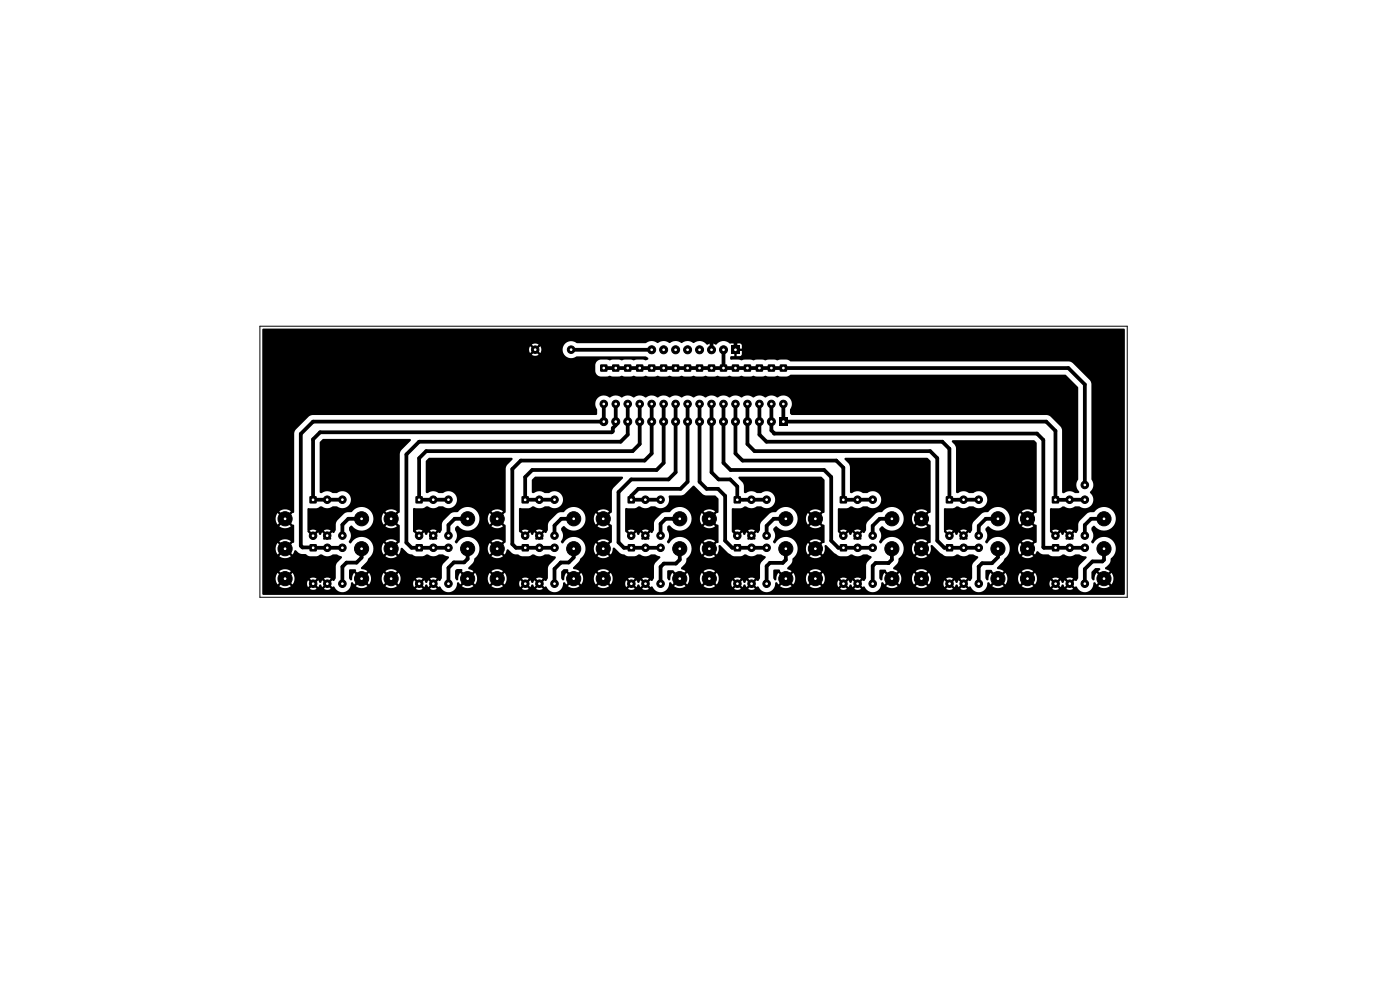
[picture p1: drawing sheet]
<svg xmlns="http://www.w3.org/2000/svg" width="297mm" height="210mm" viewBox="0 0 297 210" stroke-linecap="round" stroke-linejoin="round" font-family="sans-serif">
<g fill="#000" stroke="#000" stroke-width=".21">
<circle cx="113.5" cy="74.2" r=".8"/>
<circle cx="121.2" cy="74.2" r=".8"/>
<circle cx="138.2" cy="74.2" r=".85"/>
<circle cx="140.8" cy="74.2" r=".85"/>
<circle cx="143.3" cy="74.2" r=".85"/>
<circle cx="145.9" cy="74.2" r=".85"/>
<circle cx="148.4" cy="74.2" r=".85"/>
<circle cx="150.9" cy="74.2" r=".85"/>
<circle cx="153.5" cy="74.2" r=".85"/>
<circle cx="128.1" cy="89.4" r=".85"/>
<circle cx="128.1" cy="85.7" r=".8"/>
<circle cx="130.6" cy="89.4" r=".85"/>
<circle cx="130.6" cy="85.7" r=".8"/>
<circle cx="133.2" cy="89.4" r=".85"/>
<circle cx="133.2" cy="85.7" r=".8"/>
<circle cx="135.7" cy="89.4" r=".85"/>
<circle cx="135.7" cy="85.7" r=".8"/>
<circle cx="138.2" cy="89.4" r=".85"/>
<circle cx="138.2" cy="85.7" r=".8"/>
<circle cx="140.8" cy="89.4" r=".85"/>
<circle cx="140.8" cy="85.7" r=".8"/>
<circle cx="143.3" cy="89.4" r=".85"/>
<circle cx="143.3" cy="85.7" r=".8"/>
<circle cx="145.9" cy="89.4" r=".85"/>
<circle cx="145.9" cy="85.7" r=".8"/>
<circle cx="148.4" cy="89.4" r=".85"/>
<circle cx="148.4" cy="85.7" r=".8"/>
<circle cx="150.9" cy="89.4" r=".85"/>
<circle cx="150.9" cy="85.7" r=".8"/>
<circle cx="153.5" cy="89.4" r=".85"/>
<circle cx="153.5" cy="85.7" r=".8"/>
<circle cx="156" cy="89.4" r=".85"/>
<circle cx="156" cy="85.7" r=".8"/>
<circle cx="158.6" cy="89.4" r=".85"/>
<circle cx="158.6" cy="85.7" r=".8"/>
<circle cx="161.1" cy="89.4" r=".85"/>
<circle cx="161.1" cy="85.7" r=".8"/>
<circle cx="163.6" cy="89.4" r=".85"/>
<circle cx="163.6" cy="85.7" r=".8"/>
<circle cx="166.2" cy="85.7" r=".8"/>
<circle cx="60.5" cy="116.4" r="1.5"/>
<circle cx="60.5" cy="110" r="1.5"/>
<circle cx="66.4" cy="113.6" r=".8"/>
<circle cx="69.4" cy="106" r=".8"/>
<circle cx="69.4" cy="113.6" r=".8"/>
<circle cx="69.4" cy="116.2" r=".8"/>
<circle cx="72.6" cy="116.2" r=".8"/>
<circle cx="72.6" cy="113.6" r=".8"/>
<circle cx="72.6" cy="106" r=".8"/>
<circle cx="76.7" cy="116.4" r="1.5"/>
<circle cx="76.7" cy="110" r="1.5"/>
<circle cx="83" cy="116.4" r="1.5"/>
<circle cx="83" cy="110" r="1.5"/>
<circle cx="88.9" cy="113.6" r=".8"/>
<circle cx="91.9" cy="106" r=".8"/>
<circle cx="91.9" cy="113.6" r=".8"/>
<circle cx="91.9" cy="116.2" r=".8"/>
<circle cx="95.1" cy="116.2" r=".8"/>
<circle cx="95.1" cy="106" r=".8"/>
<circle cx="95.1" cy="113.6" r=".8"/>
<circle cx="99.2" cy="116.4" r="1.5"/>
<circle cx="99.2" cy="110" r="1.5"/>
<circle cx="105.5" cy="116.4" r="1.5"/>
<circle cx="105.5" cy="110" r="1.5"/>
<circle cx="111.4" cy="113.6" r=".8"/>
<circle cx="114.4" cy="113.6" r=".8"/>
<circle cx="114.4" cy="106" r=".8"/>
<circle cx="114.4" cy="116.2" r=".8"/>
<circle cx="117.6" cy="116.2" r=".8"/>
<circle cx="117.6" cy="113.6" r=".8"/>
<circle cx="117.6" cy="106" r=".8"/>
<circle cx="121.7" cy="110" r="1.5"/>
<circle cx="121.7" cy="116.4" r="1.5"/>
<circle cx="128" cy="110" r="1.5"/>
<circle cx="128" cy="116.4" r="1.5"/>
<circle cx="133.9" cy="113.6" r=".8"/>
<circle cx="136.9" cy="113.6" r=".8"/>
<circle cx="136.9" cy="106" r=".8"/>
<circle cx="136.9" cy="116.2" r=".8"/>
<circle cx="140.1" cy="116.2" r=".8"/>
<circle cx="140.1" cy="113.6" r=".8"/>
<circle cx="140.1" cy="106" r=".8"/>
<circle cx="144.2" cy="116.4" r="1.5"/>
<circle cx="144.2" cy="110" r="1.5"/>
<circle cx="150.5" cy="116.4" r="1.5"/>
<circle cx="150.5" cy="110" r="1.5"/>
<circle cx="156.4" cy="113.6" r=".8"/>
<circle cx="159.4" cy="106" r=".8"/>
<circle cx="159.4" cy="113.6" r=".8"/>
<circle cx="159.4" cy="116.2" r=".8"/>
<circle cx="162.6" cy="116.2" r=".8"/>
<circle cx="162.6" cy="106" r=".8"/>
<circle cx="162.6" cy="113.6" r=".8"/>
<circle cx="166.7" cy="110" r="1.5"/>
<circle cx="166.7" cy="116.4" r="1.5"/>
<circle cx="173" cy="110" r="1.5"/>
<circle cx="173" cy="116.4" r="1.5"/>
<circle cx="178.9" cy="113.6" r=".8"/>
<circle cx="181.9" cy="106" r=".8"/>
<circle cx="181.9" cy="113.6" r=".8"/>
<circle cx="181.9" cy="116.2" r=".8"/>
<circle cx="185.1" cy="116.2" r=".8"/>
<circle cx="185.1" cy="113.6" r=".8"/>
<circle cx="185.1" cy="106" r=".8"/>
<circle cx="189.2" cy="110" r="1.5"/>
<circle cx="189.2" cy="116.4" r="1.5"/>
<circle cx="195.5" cy="116.4" r="1.5"/>
<circle cx="195.5" cy="110" r="1.5"/>
<circle cx="201.4" cy="113.6" r=".8"/>
<circle cx="204.4" cy="106" r=".8"/>
<circle cx="204.4" cy="113.6" r=".8"/>
<circle cx="204.4" cy="116.2" r=".8"/>
<circle cx="207.6" cy="116.2" r=".8"/>
<circle cx="207.6" cy="113.6" r=".8"/>
<circle cx="207.6" cy="106" r=".8"/>
<circle cx="211.7" cy="116.4" r="1.5"/>
<circle cx="211.7" cy="110" r="1.5"/>
<circle cx="218" cy="116.4" r="1.5"/>
<circle cx="218" cy="110" r="1.5"/>
<circle cx="223.9" cy="113.6" r=".8"/>
<circle cx="226.9" cy="106" r=".8"/>
<circle cx="226.9" cy="113.6" r=".8"/>
<circle cx="226.9" cy="116.2" r=".8"/>
<circle cx="230.1" cy="116.2" r=".8"/>
<circle cx="230.1" cy="113.6" r=".8"/>
<circle cx="230.1" cy="106" r=".8"/>
<circle cx="230.1" cy="102.9" r=".8"/>
<circle cx="234.2" cy="116.4" r="1.5"/>
<circle cx="234.2" cy="110" r="1.5"/>
<circle cx="60.5" cy="122.7" r="1.5"/>
<circle cx="66.4" cy="123.8" r=".8"/>
<circle cx="69.4" cy="123.8" r=".8"/>
<circle cx="72.6" cy="123.8" r=".8"/>
<circle cx="76.7" cy="122.7" r="1.5"/>
<circle cx="83" cy="122.7" r="1.5"/>
<circle cx="88.9" cy="123.8" r=".8"/>
<circle cx="91.9" cy="123.8" r=".8"/>
<circle cx="95.1" cy="123.8" r=".8"/>
<circle cx="99.2" cy="122.7" r="1.5"/>
<circle cx="105.5" cy="122.7" r="1.5"/>
<circle cx="111.4" cy="123.8" r=".8"/>
<circle cx="114.4" cy="123.8" r=".8"/>
<circle cx="117.6" cy="123.8" r=".8"/>
<circle cx="121.7" cy="122.7" r="1.5"/>
<circle cx="128" cy="122.7" r="1.5"/>
<circle cx="133.9" cy="123.8" r=".8"/>
<circle cx="136.9" cy="123.8" r=".8"/>
<circle cx="140.1" cy="123.8" r=".8"/>
<circle cx="144.2" cy="122.7" r="1.5"/>
<circle cx="150.5" cy="122.7" r="1.5"/>
<circle cx="156.4" cy="123.8" r=".8"/>
<circle cx="159.4" cy="123.8" r=".8"/>
<circle cx="162.6" cy="123.8" r=".8"/>
<circle cx="166.7" cy="122.7" r="1.5"/>
<circle cx="173" cy="122.7" r="1.5"/>
<circle cx="178.9" cy="123.8" r=".8"/>
<circle cx="181.9" cy="123.8" r=".8"/>
<circle cx="185.1" cy="123.8" r=".8"/>
<circle cx="189.2" cy="122.7" r="1.5"/>
<circle cx="195.5" cy="122.7" r="1.5"/>
<circle cx="201.4" cy="123.8" r=".8"/>
<circle cx="204.4" cy="123.8" r=".8"/>
<circle cx="207.6" cy="123.8" r=".8"/>
<circle cx="211.7" cy="122.7" r="1.5"/>
<circle cx="218" cy="122.7" r="1.5"/>
<circle cx="223.9" cy="123.8" r=".8"/>
<circle cx="226.9" cy="123.8" r=".8"/>
<circle cx="230.1" cy="123.8" r=".8"/>
<circle cx="234.2" cy="122.7" r="1.5"/>
</g>
<g fill="#000">
<path d="M127.4 77.3h1.4v1.5h-1.4zM129.9 77.3h1.5v1.5h-1.5zM132.4 77.3h1.5v1.5h-1.5zM135 77.3h1.4v1.5h-1.4zM137.5 77.3h1.5v1.5h-1.5zM140.1 77.3h1.4v1.5h-1.4zM142.6 77.3h1.5v1.5h-1.5zM145.1 77.3h1.5v1.5h-1.5zM147.7 77.3h1.4v1.5h-1.4zM150.2 77.3h1.5v1.5h-1.5zM152.8 77.3h1.4v1.5h-1.4zM155.2 73.4h1.7v1.7h-1.7z"/>
<path d="M155.3 77.3h1.5v1.5h-1.5zM157.8 77.3h1.5v1.5h-1.5zM160.4 77.3h1.4v1.5h-1.4zM162.9 77.3h1.5v1.5h-1.5zM165.5 77.3h1.4v1.5h-1.4zM55.7 69.8l182.7-.1 .2 .2v56.1l-.1 .2h-182.6l-.3-.2v-3.4h2.9l.1 .8 .3 .6 .9-1 .4 .4-.9 .9a1.98 1.98 0 0 0 2.4 0l-.9-.9 .3-.4 1 1v-.1a2 2 0 0 0 0-2.4l-1 1-.3-.4 .9-.9-.1-.1a1.99 1.99 0 0 0-2.3 .1l.9 .9-.4 .4-.9-1-.4 1.1h-2.9v-12.7h2.9l.1 .8 .3 .6 .9-1 .4 .4-.9 .9a1.98 1.98 0 0 0 2.4 0l-.9-.9 .3-.4 1.3 1.2v3.5l-1.3 1.1-.3-.3 .9-1-.1-.1a1.99 1.99 0 0 0-2.3 .1l.9 1-.4 .3-.9-.9-.1 .1a1.99 1.99 0 0 0 .1 2.3l.9-.9 .4 .3-.9 1 .1 .1a1.99 1.99 0 0 0 2.3-.1l-.9-1 .3-.3 1 .9 .3-.6a.29 .29 0 0 1 .2-.3 .29 .29 0 0 1 .3 .1l.7 .6 1.3 .1 .8 .5 1.7-.1a.98 .98 0 0 1 1.5 0 2.09 2.09 0 0 0 1.8-.3h.8l.8 .4a.26 .26 0 0 1 .2 .1 .26 .26 0 0 1-.1 .3l-.8 .9-.3 .6-.1 2.8-.3 .5h-.2l-.2-.1-.7 .7-.3-.4 .7-.7a1.29 1.29 0 0 0-1.5 0l.7 .7-.4 .4-.6-.7-.3 .5a.52 .52 0 0 1-.6-.5l-.7 .7-.3-.4 .6-.7a1.29 1.29 0 0 0-1.4 0l.7 .7-.4 .4-.7-.7a1.3 1.3 0 0 0 .1 1.4l.6-.6 .4 .3-.6 .7a1.29 1.29 0 0 0 1.4 0l-.7-.7 .3-.3 .7 .6 .3-.5a.52 .52 0 0 1 .6 .5l.6-.6 .4 .3-.6 .7a1.29 1.29 0 0 0 1.4 0l-.7-.7 .3-.3 .7 .6 .1-.1a.58 .58 0 0 1 .7 .6 1.9 1.9 0 0 0 2.1 .4 1.9 1.9 0 0 0 1.1-1.8l.3-.1 .3 .5 1-1 .3 .4-.9 .9a1.98 1.98 0 0 0 2.4 0l-.9-.9 .3-.4 1 1 .3-.6 .1-.8h2.3l.1 .8 .3 .6 .9-1 .4 .4-.9 .9 .1 .1a1.99 1.99 0 0 0 2.3-.1l-.9-.9 .3-.4 1 1v-.1a1.99 1.99 0 0 0 0-2.4l-1 1-.3-.4 .9-.9-.1-.1a1.99 1.99 0 0 0-2.3 .1l.9 .9-.4 .4-.9-1-.4 1.1h-2.3l-.4-1.1-1 1-.3-.4 .9-.9-1.1-.4a.26 .26 0 0 1-.2-.2 .26 .26 0 0 1 .1-.3l1.1-1.1 .3-.6a2.57 2.57 0 0 0 .3-4.1 2.57 2.57 0 0 0-4 .8 .44 .44 0 0 1-.4-.4 .44 .44 0 0 1 .3-.5 1.99 1.99 0 0 0-.3-2l.1-.5 .4-.4a2.53 2.53 0 0 0 3.5 .7 2.53 2.53 0 0 0 .8-3.5 2.53 2.53 0 0 0-3.5-.7l-.7 .6-1.4 .3-1.6 1.5-.3 .6-.1 1.5-.3 .5-.2 .1-.2-.2-.7 .7-.3-.4 .6-.7a1.29 1.29 0 0 0-1.4 0l.7 .7-.4 .4-.7-.7-.3 .6a.51 .51 0 0 1-.5-.6l-.7 .7a.4 .4 0 0 0-.4-.4 .4 .4 0 0 0-.4 .4l-.7-.7v-.3h.4l.6 .6 .8-.6a1.29 1.29 0 0 0-1.4 0h-.4l-.1-.2v-4.5l.3-.1h1.9a.95 .95 0 0 1 1.4-.1 2.09 2.09 0 0 0 1.8-.3h.9a1.82 1.82 0 0 0 2.5-.2 1.82 1.82 0 0 0-.1-2.5 1.82 1.82 0 0 0-2.5-.1h-.9a1.94 1.94 0 0 0-2.3 0h-.2l-.2-.2v-10.5l.7-.8h18.5l.1 .4-2 2-.3 .6v12.5l-1.2 1.2-.3-.4 .9-.9a1.98 1.98 0 0 0-2.4 0l.9 .9-.4 .4-.9-1-.1 .1a1.99 1.99 0 0 0 .1 2.4l.9-1 .4 .4-.9 .9 .1 .1a1.99 1.99 0 0 0 2.3-.1l-.9-.9 .3-.4 1.2 1.2v3.5l-1.2 1.1-.3-.3 .9-1-.1-.1a1.99 1.99 0 0 0-2.3 .1l.9 1-.4 .3-.9-.9-.1 .1a1.99 1.99 0 0 0 .1 2.3l.9-.9 .4 .3-.9 1 .1 .1a1.99 1.99 0 0 0 2.3-.1l-.9-1 .3-.3 1 .9 .3-.6 .1-.6 .2-.2 1.6 1.3 .7 .1 .7 .4 1.7-.1a.98 .98 0 0 1 1.5 0 2.09 2.09 0 0 0 1.8-.3h.8l1.1 .4 .2 .3-1.5 1.6-.1 2.8-.3 .5h-.2l-.2-.1-.7 .7-.3-.4 .6-.7a1.3 1.3 0 0 0-1.4 0l.7 .7-.4 .4-.6-.7-.3 .5a.52 .52 0 0 1-.6-.5l-.7 .7-.3-.4 .6-.7a1.29 1.29 0 0 0-1.4 0l.7 .7-.4 .4-.7-.7a1.3 1.3 0 0 0 .1 1.4l.6-.6 .4 .3-.6 .7a1.29 1.29 0 0 0 1.4 0l-.7-.7 .3-.3 .7 .6 .3-.5a.52 .52 0 0 1 .6 .5l.6-.6 .4 .3-.6 .7a1.29 1.29 0 0 0 1.4 0l-.7-.7 .3-.3 .7 .6 .1-.1a.58 .58 0 0 1 .7 .6 1.9 1.9 0 0 0 2.1 .4 1.9 1.9 0 0 0 1.1-1.8l.3-.1 .3 .5 1-1 .3 .4-.9 .9a1.98 1.98 0 0 0 2.4 0l-.9-.9 .3-.4 1 1 .3-.6 .1-.8h2.3l.1 .8 .3 .6 .9-1 .4 .4-.9 .9 .1 .1a1.99 1.99 0 0 0 2.3-.1l-.9-.9 .3-.4 1 1v-.1a1.99 1.99 0 0 0 0-2.4l-1 1-.3-.4 .9-.9-.1-.1a1.99 1.99 0 0 0-2.3 .1l.9 .9-.4 .4-.9-1-.4 1.1h-2.3l-.4-1.1-1 1-.3-.4 .9-.9-1-.5-.1-.2 1-1 .3-.7a1.15 1.15 0 0 1 .6-1 2.54 2.54 0 0 0-.8-3.6 2.54 2.54 0 0 0-3.5 1.1 .44 .44 0 0 1-.4-.4 .44 .44 0 0 1 .3-.5 1.99 1.99 0 0 0-.3-2l.1-.4 .5-.5a2.56 2.56 0 0 0 3.8 .4 2.56 2.56 0 0 0-.1-3.8 2.56 2.56 0 0 0-3.8 .5 1.79 1.79 0 0 0-1.4 .4l-1.7 1.6-.2 .7v1.2l-.3 .5-.2 .1-.2-.2-.7 .7-.3-.4 .6-.7a1.29 1.29 0 0 0-1.4 0l.7 .7-.4 .4-.7-.7-.3 .6a.51 .51 0 0 1-.5-.6l-.7 .7a.4 .4 0 0 0-.4-.4 .4 .4 0 0 0-.4 .4l-.8-.7-.1-.3h.6l.8 .6 .6-.7a1.29 1.29 0 0 0-1.4 .1h-.6v-4.7l.3-.2 1.6 .1 .6-.1a.83 .83 0 0 1 1.2 0 2.09 2.09 0 0 0 1.8-.3h.9a1.82 1.82 0 0 0 2.5-.2 1.82 1.82 0 0 0-.1-2.5 1.82 1.82 0 0 0-2.5-.1h-.9a2.23 2.23 0 0 0-2.4 0l-.3-.2v-6.5l.7-.8h17.6l.1 .3-1.1 1.2-.3 .8v9.2l-1.2 1.2-.3-.4 .9-.9-.1-.1a1.99 1.99 0 0 0-2.3 .1l.9 .9-.4 .4-.9-1-.1 .1a1.99 1.99 0 0 0 .1 2.4l.9-1 .4 .4-.9 .9 .1 .1a1.99 1.99 0 0 0 2.3-.1l-.9-.9 .3-.4 1.2 1.2v3.5l-1.2 1.1-.3-.3 .9-1a1.98 1.98 0 0 0-2.4 0l.9 1-.4 .3-.9-.9-.1 .1a1.99 1.99 0 0 0 .1 2.3l.9-.9 .4 .3-.9 1 .1 .1a1.99 1.99 0 0 0 2.3-.1l-.9-1 .3-.3 1 .9 .4-1 .2-.1 .9 .8 .6 .3a1.45 1.45 0 0 1 1.3 .3h1.9a.98 .98 0 0 1 1.5 0 2.09 2.09 0 0 0 1.8-.3h.8l.6 .3 .7 .1 .1 .2-1.6 1.9-.1 2.6-.3 .5h-.2l-.2-.1-.7 .7-.3-.4 .6-.7a1.29 1.29 0 0 0-1.4 0l.7 .7-.4 .4-.6-.7-.3 .5a.52 .52 0 0 1-.6-.5l-.7 .7-.3-.4 .6-.7a1.29 1.29 0 0 0-1.4 0l.7 .7-.4 .4-.7-.7a1.3 1.3 0 0 0 .1 1.4l.6-.6 .4 .3-.6 .7a1.3 1.3 0 0 0 1.4 0l-.7-.7 .3-.3 .7 .6 .3-.5a.52 .52 0 0 1 .6 .5l.6-.6 .4 .3-.6 .7a1.3 1.3 0 0 0 1.4 0l-.7-.7 .3-.3 .8 .6a.36 .36 0 0 1 .4 0 .36 .36 0 0 1 .1 .3 1.88 1.88 0 0 0 2.2 .7 1.88 1.88 0 0 0 1.2-1.9l.3-.1 .3 .5 1-1 .3 .4-.9 .9a1.98 1.98 0 0 0 2.4 0l-.9-.9 .3-.4 1 1 .3-.6 .1-.8h2.3l.1 .8 .3 .6 .9-1 .4 .4-.9 .9 .1 .1a1.99 1.99 0 0 0 2.3-.1l-.9-.9 .3-.4 1 1v-.1a2 2 0 0 0 0-2.4l-1 1-.3-.4 .9-.9-.1-.1a1.99 1.99 0 0 0-2.3 .1l.9 .9-.4 .4-.9-1-.4 1.1h-2.3l-.4-1.1-1 1-.3-.4 .9-.9-1.1-.4a.27 .27 0 0 1-.2-.3 .27 .27 0 0 1 .1-.3l1.1-1 .3-.6a2.57 2.57 0 0 0 .3-4.1 2.57 2.57 0 0 0-4 .8 .44 .44 0 0 1-.4-.4 .44 .44 0 0 1 .3-.5 1.99 1.99 0 0 0-.3-2l.1-.3 .3-.4a.68 .68 0 0 1 .9 .4 2.53 2.53 0 0 0 3.5-.7 2.53 2.53 0 0 0-.8-3.5 2.53 2.53 0 0 0-3.5 .7l-1.2 .3-1.7 1.7-.3 .5-.1 1.3-.2 .5-.3 .2-.2-.2-.7 .7-.3-.4 .6-.7a1.29 1.29 0 0 0-1.4 0l.7 .7-.4 .4-.7-.7-.3 .6a.51 .51 0 0 1-.5-.6l-.7 .7a.4 .4 0 0 0-.4-.4 .4 .4 0 0 0-.4 .4l-.8-.7-.1-.3h.6l.8 .6 .6-.7a1.29 1.29 0 0 0-1.4 .1h-.6v-4.7l.2-.2 1.7 .1 .6-.1a.83 .83 0 0 1 1.2 0 2.09 2.09 0 0 0 1.8-.3h.9a1.82 1.82 0 0 0 2.5-.2 1.82 1.82 0 0 0-.1-2.5 1.82 1.82 0 0 0-2.5-.1h-.9a2.23 2.23 0 0 0-2.4 0l-.3-.2v-2.5l.8-.8h18.4l.1 .4-2.2 2.4-.1 4.8-1.2 1.1-.3-.4 .9-.9a1.98 1.98 0 0 0-2.4 0l.9 .9-.4 .4-.9-1-.1 .1a1.99 1.99 0 0 0 .1 2.4l.9-1 .4 .4-.9 .9 .1 .1a1.99 1.99 0 0 0 2.3-.1l-.9-.9 .3-.4 1.2 1.2v3.5l-1.2 1.1-.3-.3 .9-1-.1-.1a1.99 1.99 0 0 0-2.3 .1l.9 1-.4 .3-.9-.9-.1 .1a1.99 1.99 0 0 0 .1 2.3l.9-.9 .4 .3-.9 1 .1 .1a1.99 1.99 0 0 0 2.3-.1l-.9-1 .3-.3 1 .9 .3-.6 .1-.7 .2-.2 1.6 1.4 1.4 .5 1.7-.1a.98 .98 0 0 1 1.5 0 2.09 2.09 0 0 0 1.8-.3h.8l.9 .4a.26 .26 0 0 1 .2 .2 .26 .26 0 0 1-.2 .3l-.8 .8-.3 .6-.1 2.8-.3 .5h-.2l-.2-.1-.7 .7-.3-.4 .6-.7a1.29 1.29 0 0 0-1.4 0l.7 .7-.4 .4-.6-.7-.3 .5a.52 .52 0 0 1-.6-.5l-.7 .7-.3-.4 .6-.7a1.29 1.29 0 0 0-1.4 0l.7 .7-.4 .4-.7-.7a1.3 1.3 0 0 0 .1 1.4l.6-.6 .4 .3-.6 .7a1.29 1.29 0 0 0 1.4 0l-.7-.7 .3-.3 .7 .6 .3-.5a.52 .52 0 0 1 .6 .5l.6-.6 .4 .3-.6 .7a1.29 1.29 0 0 0 1.4 0l-.7-.7 .3-.3 .7 .6 .1-.1a.58 .58 0 0 1 .7 .6 1.89 1.89 0 0 0 2.1 .4 1.89 1.89 0 0 0 1.1-1.8l.3-.1 .3 .5 1-1 .3 .4-.9 .9a1.98 1.98 0 0 0 2.4 0l-.9-.9 .3-.4 1 1 .3-.6 .1-.8h2.3l.1 .8 .3 .6 .9-1 .4 .4-.9 .9 .1 .1a1.99 1.99 0 0 0 2.3-.1l-.9-.9 .3-.4 1 1v-.1a1.99 1.99 0 0 0 0-2.4l-1 1-.3-.4 .9-.9-.1-.1a1.99 1.99 0 0 0-2.3 .1l.9 .9-.4 .4-.9-1-.4 1.1h-2.3l-.4-1.1-1 1-.3-.4 .9-.9-.8-.4-.1-.3 .9-1 .2-.9a2.6 2.6 0 0 0 1.1-2.7 2.6 2.6 0 0 0-2.1-2 2.74 2.74 0 0 0-2.7 1.4 .44 .44 0 0 1-.4-.4 .44 .44 0 0 1 .3-.5 1.99 1.99 0 0 0-.3-2l.1-.7a.42 .42 0 0 1 .4-.3 .42 .42 0 0 1 .3 .3 2.53 2.53 0 0 0 3.8 0 2.53 2.53 0 0 0-.4-3.7 2.53 2.53 0 0 0-3.7 .6h-.9l-.6 .3-1.4 1.3-.4 .8v1.5l-.3 .5-.2 .1-.2-.2-.7 .7-.3-.4 .6-.7a1.28 1.28 0 0 0-1.4 0l.7 .7-.4 .4-.7-.7-.3 .6a.51 .51 0 0 1-.5-.6l-.7 .7a.4 .4 0 0 0-.4-.4 .4 .4 0 0 0-.4 .4l-.8-.7-.1-.3h.6l.8 .6 .6-.7a1.29 1.29 0 0 0-1.4 .1h-.6v-4.7l.3-.2 1.6 .1 .6-.1a.83 .83 0 0 1 1.2 0 2.09 2.09 0 0 0 1.8-.3h.9a1.87 1.87 0 0 0 2.3 0 1.87 1.87 0 0 0 .6-2.2l.2-.1 2.8-.1 2.3-2 2 1.9 .6 .2h1.9l.7 .6v3l-.3 .1-1 1-.3-.4 .9-.9a1.98 1.98 0 0 0-2.4 0l.9 .9-.4 .4-.9-1-.1 .1a1.99 1.99 0 0 0 .1 2.4l.9-1 .4 .4-.9 .9 .1 .1a1.99 1.99 0 0 0 2.3-.1l-.9-.9 .3-.4 1.3 1.2 .1 3.4-.2 .3h-.2l-1 .9-.3-.3 .9-1a1.98 1.98 0 0 0-2.4 0l.9 1-.4 .3-.9-.9-.1 .1a1.99 1.99 0 0 0 .1 2.3l.9-.9 .4 .3-.9 1 .1 .1a1.99 1.99 0 0 0 2.3-.1l-.9-1 .3-.3 1 .9v-.1a2.51 2.51 0 0 0 .3-1.8l.4-.1 1.6 1.7 1.1 .6h1.9a.98 .98 0 0 1 1.5 0 2.09 2.09 0 0 0 1.8-.3l.9 .1a.82 .82 0 0 1 .8 .6l-.8 .9-.3 .6-.1 2.8-.2 .4a.26 .26 0 0 1-.2 .2 .26 .26 0 0 1-.3-.1l-.7 .7-.3-.4 .6-.7a1.3 1.3 0 0 0-1.4 0l.7 .7-.4 .4-.6-.7-.3 .5a.52 .52 0 0 1-.6-.5l-.7 .7-.3-.4 .6-.7a1.3 1.3 0 0 0-1.4 0l.7 .7-.4 .4-.7-.7a1.3 1.3 0 0 0 .1 1.4l.6-.6 .4 .3-.6 .7a1.29 1.29 0 0 0 1.4 0l-.7-.7 .3-.3 .7 .6 .3-.5a.52 .52 0 0 1 .6 .5l.6-.6 .4 .3-.6 .7a1.29 1.29 0 0 0 1.4 0l-.7-.7 .3-.3 .7 .6 .1-.1a.58 .58 0 0 1 .7 .6 1.9 1.9 0 0 0 2.1 .4 1.9 1.9 0 0 0 1.1-1.8l.3-.1 .3 .5 1-1 .3 .4-.9 .9a1.98 1.98 0 0 0 2.4 0l-.9-.9 .3-.4 1 1 .3-.6 .1-.8h2.3l.1 .8 .3 .6 .9-1 .4 .4-.9 .9 .1 .1a1.99 1.99 0 0 0 2.3-.1l-.9-.9 .3-.4 1 1v-.1a1.99 1.99 0 0 0 0-2.4l-1 1-.3-.4 .9-.9-.1-.1a1.99 1.99 0 0 0-2.3 .1l.9 .9-.4 .4-.9-1-.4 1.1h-2.3l-.4-1.1-1 1-.3-.4 .9-.9-.8-.4-.1-.3 .9-1 .2-.9a3.7 3.7 0 0 0 1.1-2.5 2.56 2.56 0 0 0-2.1-2.2 2.56 2.56 0 0 0-2.7 1.4 .44 .44 0 0 1-.4-.4 .44 .44 0 0 1 .3-.5 2.63 2.63 0 0 0-.3-2.2l.6-.6 .2 .1a2.53 2.53 0 0 0 3.8 0 2.53 2.53 0 0 0-.4-3.7 2.53 2.53 0 0 0-3.7 .6l-1.1 .3-1.8 1.7-.3 .6-.1 1.2-.2 .5-.3 .2-.2-.2-.7 .7-.3-.4 .6-.7a1.29 1.29 0 0 0-1.4 0l.7 .7-.4 .4-.7-.7-.3 .6a.51 .51 0 0 1-.5-.6l-.7 .7a.4 .4 0 0 0-.4-.4 .4 .4 0 0 0-.4 .4l-.7-.7-.1-.4h.6l.6 .7 .7-.6a1.28 1.28 0 0 0-1.3-.1h-.6l.1-4.6 .2-.1h1.5l.6-.1a.85 .85 0 0 1 1.2 0 2.09 2.09 0 0 0 1.8-.3h.9a1.82 1.82 0 0 0 2.5-.2 1.82 1.82 0 0 0-.1-2.5 1.82 1.82 0 0 0-2.5-.1h-.9a1.92 1.92 0 0 0-2.3 0l-.4-.1-.1-1.8-1-1.3 .1-.3h17.4l.7 .8v6.7l-1.3 1.2-.3-.4 .9-.9a1.98 1.98 0 0 0-2.4 0l.9 .9-.4 .4-.9-1-.1 .1a1.99 1.99 0 0 0 .1 2.4l.9-1 .4 .4-.9 .9 .1 .1a1.99 1.99 0 0 0 2.3-.1l-.9-.9 .3-.4 1.3 1.2 .1 3.4-.2 .3h-.2l-1 .9-.3-.3 .9-1a1.98 1.98 0 0 0-2.4 0l.9 1-.4 .3-.9-.9-.1 .1a1.99 1.99 0 0 0 .1 2.3l.9-.9 .4 .3-.9 1 .1 .1a1.99 1.99 0 0 0 2.3-.1l-.9-1 .3-.3 1 .9v-.1a2.51 2.51 0 0 0 .3-1.8l.4-.1 1.6 1.7 1.1 .6h1.9a.98 .98 0 0 1 1.5 0 2.09 2.09 0 0 0 1.8-.3h.8l.8 .4 .1 .3-.8 .8-.3 .6-.1 3-.3 .5h-.2l-.2-.1-.7 .7-.3-.4 .6-.7a1.29 1.29 0 0 0-1.4 0l.7 .7-.4 .4-.6-.7-.3 .5a.52 .52 0 0 1-.6-.5l-.7 .7-.3-.4 .6-.7a1.29 1.29 0 0 0-1.4 0l.7 .7-.4 .4-.7-.7a1.3 1.3 0 0 0 .1 1.4l.6-.6 .4 .3-.6 .7a1.3 1.3 0 0 0 1.4 0l-.7-.7 .3-.3 .7 .6 .3-.5a.52 .52 0 0 1 .6 .5l.6-.6 .4 .3-.6 .7a1.29 1.29 0 0 0 1.4 0l-.7-.7 .3-.3 .8 .6a.36 .36 0 0 1 .4 0 .36 .36 0 0 1 .1 .3 1.88 1.88 0 0 0 2.2 .7 1.88 1.88 0 0 0 1.2-1.9l.3-.1 .3 .5 1-1 .3 .4-.9 .9a1.98 1.98 0 0 0 2.4 0l-.9-.9 .3-.4 1 1 .3-.6 .1-.8h2.3l.1 .8 .3 .6 .9-1 .4 .4-.9 .9 .1 .1a1.99 1.99 0 0 0 2.3-.1l-.9-.9 .3-.4 1 1 .2-.4a1.99 1.99 0 0 0-.2-2.1l-1 1-.3-.4 .9-.9-.1-.1a1.99 1.99 0 0 0-2.3 .1l.9 .9-.4 .4-.9-1-.4 1.1h-2.3l-.4-1.1-1 1-.3-.4 .9-.9-.8-.4-.1-.3 .9-1 .2-.9a2.6 2.6 0 0 0 1.1-2.7 2.6 2.6 0 0 0-2.1-2 2.74 2.74 0 0 0-2.7 1.4 .44 .44 0 0 1-.4-.4 .44 .44 0 0 1 .3-.5 2.63 2.63 0 0 0-.3-2.2l.6-.6 .2 .1a2.53 2.53 0 0 0 3.8 0 2.53 2.53 0 0 0-.4-3.7 2.53 2.53 0 0 0-3.7 .6l-1.1 .3-1.8 1.7-.3 .6-.1 1.2-.2 .5-.3 .2-.2-.2-.7 .7-.3-.4 .6-.7a1.28 1.28 0 0 0-1.4 0l.7 .7-.4 .4-.7-.7-.3 .6a.51 .51 0 0 1-.5-.6l-.7 .7-.3-.4 .6-.7a1.09 1.09 0 0 0-1.4 .1l.7 .6-.4 .4-.8-.9 .1-4.8 .2-.1h1.5l.6-.1a.85 .85 0 0 1 1.2 0 2.09 2.09 0 0 0 1.8-.3h.9a1.82 1.82 0 0 0 2.5-.2 1.82 1.82 0 0 0-.1-2.5 1.82 1.82 0 0 0-2.5-.1h-.9a1.92 1.92 0 0 0-2.3 0l-.4-.2v-5.5l-.3-.6-.8-.9 .1-.3h17.4l.7 .8v10.7l-1.3 1.2-.3-.4 .9-.9-.1-.1a1.99 1.99 0 0 0-2.3 .1l.9 .9-.4 .4-.9-1-.1 .1a1.99 1.99 0 0 0 .1 2.4l.9-1 .4 .4-.9 .9 .1 .1a1.99 1.99 0 0 0 2.3-.1l-.9-.9 .3-.4 1.3 1.2 .1 3.4-.2 .3h-.2l-1 .9-.3-.3 .9-1a1.98 1.98 0 0 0-2.4 0l.9 1-.4 .3-.9-.9-.1 .1a1.99 1.99 0 0 0 .1 2.3l.9-.9 .4 .3-.9 1 .1 .1a1.99 1.99 0 0 0 2.3-.1l-.9-1 .3-.3 1 .9v-.1a2.51 2.51 0 0 0 .3-1.8l.4-.1 1.6 1.7 1.1 .6 1.6 .1 .5-.2a.85 .85 0 0 1 1.3 .1 2.09 2.09 0 0 0 1.8-.3h.8l.9 .4 .1 .3-1 1-.3 .6v2.8l-.3 .5h-.2l-.2-.1-.7 .7-.3-.4 .7-.7a1.29 1.29 0 0 0-1.5 0l.7 .7-.4 .4-.6-.7-.3 .5a.52 .52 0 0 1-.6-.5l-.7 .7-.3-.4 .6-.7a1.29 1.29 0 0 0-1.4 0l.7 .7-.4 .4-.7-.7a1.3 1.3 0 0 0 .1 1.4l.6-.6 .4 .3-.6 .7a1.29 1.29 0 0 0 1.4 0l-.7-.7 .3-.3 .7 .6 .3-.5a.52 .52 0 0 1 .6 .5l.6-.6 .4 .3-.6 .7a1.29 1.29 0 0 0 1.4 0l-.7-.7 .3-.3 .7 .6 .1-.1a.58 .58 0 0 1 .7 .6 1.9 1.9 0 0 0 2.1 .4 1.9 1.9 0 0 0 1.1-1.8l.3-.1 .3 .5 1-1 .3 .4-.9 .9a1.98 1.98 0 0 0 2.4 0l-.9-.9 .3-.4 1 1 .3-.6 .1-.8h2.3l.1 .8 .3 .6 .9-1 .4 .4-.9 .9 .1 .1a1.99 1.99 0 0 0 2.3-.1l-.9-.9 .3-.4 1 1v-.1a1.99 1.99 0 0 0 0-2.4l-1 1-.3-.4 .9-.9-.1-.1a1.99 1.99 0 0 0-2.3 .1l.9 .9-.4 .4-.9-1-.4 1.1h-2.3l-.4-1.1-1 1-.3-.4 .9-.9-.5-.3-.8-.2-.1-.2 1.3-1.4 .3-.6a2.54 2.54 0 0 0 .2-4 2.54 2.54 0 0 0-3.9 .8 .44 .44 0 0 1-.4-.4 .44 .44 0 0 1 .3-.5 2.63 2.63 0 0 0-.3-2.2l.6-.6 .2 .1a2.53 2.53 0 0 0 3.8 0 2.53 2.53 0 0 0-.4-3.7 2.53 2.53 0 0 0-3.7 .6l-1.1 .3-1.8 1.7-.3 .6-.1 1.2-.2 .5-.3 .2-.2-.2-.7 .7-.3-.4 .6-.7a1.28 1.28 0 0 0-1.4 0l.7 .7-.4 .4-.7-.7-.3 .6a.51 .51 0 0 1-.5-.6l-.7 .7a.4 .4 0 0 0-.4-.4 .4 .4 0 0 0-.4 .4l-.7-.7v-.3h.4l.6 .6 .8-.6a1.29 1.29 0 0 0-1.4 0h-.4l-.1-.2 .1-4.5 .2-.1h1.5l.6-.1a.85 .85 0 0 1 1.2 0 2.09 2.09 0 0 0 1.8-.3h.9a1.82 1.82 0 0 0 2.5-.2 1.82 1.82 0 0 0-.1-2.5 1.82 1.82 0 0 0-2.5-.1h-.9a1.91 1.91 0 0 0-2.3 0l-.4-.2v-9.3l-.2-.6-.7-.8 .1-.3h17.4l.5 .6v14.6l-1.3 1.2-.3-.4 .9-.9a1.98 1.98 0 0 0-2.4 0l.9 .9-.4 .4-.9-1-.1 .1a1.99 1.99 0 0 0 .1 2.4l.9-1 .4 .4-.9 .9 .1 .1a1.99 1.99 0 0 0 2.3-.1l-.9-.9 .3-.4 1.3 1.2v3.5l-.3 .2-1 .9-.3-.3 .9-1a1.98 1.98 0 0 0-2.4 0l.9 1-.4 .3-.9-.9-.1 .1a1.99 1.99 0 0 0 .1 2.3l.9-.9 .4 .3-.9 1 .1 .1a1.99 1.99 0 0 0 2.3-.1l-.9-1 .3-.3 1 .9 .5-.7 1 .7h1.4l.7 .4 1.7-.1a.98 .98 0 0 1 1.5 0 2.09 2.09 0 0 0 1.8-.3h.7l.7 .3 .7 .1 .2 .3-1.7 1.9-.1 2.4-.2 .5-.2 .2-.3-.2-.7 .7-.3-.4 .6-.7a1.29 1.29 0 0 0-1.4 0l.7 .7-.4 .4-.6-.7-.3 .5a.52 .52 0 0 1-.6-.5l-.7 .7-.3-.4 .6-.7a1.3 1.3 0 0 0-1.4 0l.7 .7-.4 .4-.7-.7a1.3 1.3 0 0 0 .1 1.4l.6-.6 .4 .3-.6 .7a1.29 1.29 0 0 0 1.4 0l-.7-.7 .3-.3 .7 .6 .3-.5a.52 .52 0 0 1 .6 .5l.6-.6 .4 .3-.6 .7a1.29 1.29 0 0 0 1.4 0l-.7-.7 .3-.3 .7 .6 .1-.1a.58 .58 0 0 1 .7 .6 1.89 1.89 0 0 0 2.1 .4 1.89 1.89 0 0 0 1.1-1.8l.3-.1 .3 .5 1-1 .3 .4-.9 .9a1.98 1.98 0 0 0 2.4 0l-.9-.9 .3-.4 1 1 .1-.1a1.99 1.99 0 0 0-.1-2.4l-1 1-.3-.4 .9-.9-.9-.5v-.3a2.32 2.32 0 0 0 1.2-2 2.54 2.54 0 0 0 .1-4 2.54 2.54 0 0 0-3.9 .9 .44 .44 0 0 1-.4-.4 .44 .44 0 0 1 .3-.5 2.05 2.05 0 0 0-.3-2l.1-.4 .5-.5a2.56 2.56 0 0 0 3.8 .4 2.56 2.56 0 0 0-.1-3.8 2.56 2.56 0 0 0-3.8 .5l-1.3 .3-1.6 1.6-.3 .5-.1 1.5-.3 .5-.2 .1-.2-.2-.7 .7-.3-.4 .6-.7-.8-.2-.6 .2 .7 .7-.4 .4-.7-.7-.3 .6a.51 .51 0 0 1-.5-.6l-.7 .7a.4 .4 0 0 0-.4-.4 .4 .4 0 0 0-.4 .4l-.7-.7-.1-.4h.5l.6 .7 .8-.6-.6-.3-1.3 .2 .1-4.6 .2-.1h1.9a1 1 0 0 1 1.4-.1 2.09 2.09 0 0 0 1.8-.3h.9a1.84 1.84 0 0 0 2.6-.4 1.84 1.84 0 0 0-.4-2.5 2.11 2.11 0 0 0 .3-2.8v-20.5l-.3-.5-4-3.9-59.4-.1-.9-.4h-1.3a1.29 1.29 0 0 1-1.3 0h-1.4l-.5 .2-.7-.2h-1.3l-.6 .2-.6-.2h-1.4l-.5 .2-.7-.2h-1.6v-.7h.8v-1h.5v1l.9-.2 .2-1h-.9v-.4h.9v-.7l-.3-.4h-.8v.9h-.5v-.9h-.9a2.05 2.05 0 0 0-3 .2h-.2a1.55 1.55 0 0 0-1.7 0 2.08 2.08 0 0 0-2.9-.3 2.1 2.1 0 0 0-2.5 0l-.2-.1a2.03 2.03 0 0 0-2.4 .1 2.1 2.1 0 0 0-2.5 0 2.05 2.05 0 0 0-2.6 0h-14.6a1.82 1.82 0 0 0-2.5 .2 1.82 1.82 0 0 0 .1 2.5 1.82 1.82 0 0 0 2.4 .1h14.6l.5 .3a.26 .26 0 0 1 .1 .3 .26 .26 0 0 1-.2 .1l-.3 .2-.5-.2h-1.4l-.7 .2-.5-.2h-1.3l-.7 .2-.5-.2h-1.4a1.29 1.29 0 0 1-1.3 0h-1.4a1.25 1.25 0 0 0-1 1.2v1.3a1.25 1.25 0 0 0 1.2 1.1h1.3l.5-.2 .6 .2h1.3a1.38 1.38 0 0 1 1.4 0h1.3l.5-.2 .6 .2h1.3a1.38 1.38 0 0 1 1.3 0h1.4l.5-.2 .5 .2h1.4a1.38 1.38 0 0 1 1.3 0h1.4l.5-.2 .5 .2h1.4a1.38 1.38 0 0 1 1.3 0h1.4l.5-.2 .5 .2h1.4a1.38 1.38 0 0 1 1.3 0h1.3l.5-.2 .6 .2h1.3a1.38 1.38 0 0 1 1.4 0h1.3l.5-.2 .6 .2h1.3a1.38 1.38 0 0 1 1.3 0h1.4l.5-.2 .5 .2h1.5l.9-.4h58.3l2.6 2.7v19.5a2.04 2.04 0 0 0 .3 2.7l-.2 .2h-.8a2.11 2.11 0 0 0-2.4 0l-.3-.2v-13.3l-.3-.6-2.1-2.1-.6-.3-54.3-.1-.4-.3v-.9a1.85 1.85 0 0 0-.2-2.5 1.85 1.85 0 0 0-2.5 0 2.04 2.04 0 0 0-2.6 0 2.04 2.04 0 0 0-2.5 0 2.04 2.04 0 0 0-2.5 0 2.04 2.04 0 0 0-2.6 0 2.04 2.04 0 0 0-2.5 0 2.04 2.04 0 0 0-2.6 0 2.04 2.04 0 0 0-2.5 0 2.04 2.04 0 0 0-2.5 0 2.04 2.04 0 0 0-2.6 0 2.04 2.04 0 0 0-2.5 0 2.04 2.04 0 0 0-2.6 0 2.04 2.04 0 0 0-2.5 0 2.04 2.04 0 0 0-2.5 0 2.04 2.04 0 0 0-2.6 0 1.85 1.85 0 0 0-2.5 .1 1.85 1.85 0 0 0-.1 2.5v1l-.3 .1-60.5 .1-3.2 3-.3 .6v16.9l-1.3 1.2-.3-.4 .9-.9-.1-.1a1.99 1.99 0 0 0-2.3 .1l.9 .9-.4 .4-.9-1-.4 1.1h-2.9v-35.8h56.6l.3 .8 .6-.7 .4 .4-.6 .7a1.29 1.29 0 0 0 1.4 0l-.7-.7 .3-.4 .8 .7a1.29 1.29 0 0 0-.1-1.5l-.7 .7-.3-.3 .6-.7a1.29 1.29 0 0 0-1.4 0l.7 .7-.4 .3-.6-.7-.3 .7h-56.6zM165.3 88.6h1.7v1.7h-1.7zM65.7 105.3h1.4v1.5h-1.4zM65.7 115.5h1.5v1.4h-1.5zM68.6 114.1l.4-.4 .4 .3-.6 .5-.3-.2zM69.8 113.7l.4 .4a.25 .25 0 0 1 0 .3 .25 .25 0 0 1-.4 0l-.3-.4zM88.2 105.3h1.4v1.5h-1.4z"/>
<path d="M88.2 115.5h1.5v1.4h-1.5zM91.5 113.7l.4 .3-.5 .5h-.2l-.1-.4zM92 114l.3-.3 .4 .4a.25 .25 0 0 1 0 .3 .25 .25 0 0 1-.4 0zM110.7 105.3h1.4v1.5h-1.4zM110.7 115.5h1.5v1.4h-1.5zM114 113.7l.4 .3-.5 .5h-.2l-.1-.4zM114.5 114l.3-.3 .4 .4a.25 .25 0 0 1 0 .3 .25 .25 0 0 1-.4 0zM133.2 105.3h1.4v1.5h-1.4zM133.2 115.5h1.5v1.4h-1.5zM136.1 114.1l.4-.4 .4 .3-.6 .5-.3-.2zM137 114l.3-.3 .4 .4a.25 .25 0 0 1 0 .3 .25 .25 0 0 1-.4 0zM155.7 105.3h1.4v1.5h-1.4z"/>
<path d="M155.7 115.5h1.5v1.4h-1.5zM159 113.7l.4 .3-.5 .5h-.2l-.1-.4zM159.8 113.7l.4 .4a.25 .25 0 0 1 0 .3 .25 .25 0 0 1-.4 0l-.3-.4zM178.2 105.3h1.4v1.5h-1.4zM178.2 115.5h1.5v1.4h-1.5zM181.5 113.7l.4 .3-.5 .5h-.2l-.1-.4zM182 114l.3-.3 .4 .4a.25 .25 0 0 1 0 .3 .25 .25 0 0 1-.4 0zM200.7 105.3h1.4v1.5h-1.4zM200.7 115.5h1.5v1.4h-1.5zM203.6 114.1l.4-.4 .4 .3-.6 .5-.3-.2zM204.8 113.7l.4 .4a.25 .25 0 0 1 0 .3 .25 .25 0 0 1-.4 0l-.3-.4zM223.2 105.3h1.4v1.5h-1.4z"/>
<path d="M223.2 115.5h1.5v1.4h-1.5zM226.5 113.7l.4 .3-.5 .5h-.2l-.1-.4zM227 114l.3-.3 .4 .4a.25 .25 0 0 1 0 .3 .25 .25 0 0 1-.4 0zM74.1 120.8h1.3l.1 .4 .9 .9-.3 .4-1-1-.3 .6-.2 1a.43 .43 0 0 1-.6-.5zM96.6 121l.3-.3h1a.25 .25 0 0 1 .2 .2 .25 .25 0 0 1-.1 .3l.9 .9-.3 .4-1-1-.3 .6-.2 1a.42 .42 0 0 1-.6-.5zM119.5 120.8l.8-.1a.25 .25 0 0 1 .3 .2 .25 .25 0 0 1-.1 .3l.9 .9-.3 .4-1-1-.3 .6-.2 1a.42 .42 0 0 1-.6-.5l.1-1.3zM141.6 121h1.2l1.1 1.1-.3 .4-1-1-.3 .6-.2 1a.43 .43 0 0 1-.6-.5zM164.1 120.9l1.2-.1 .2 .4 .9 .9-.3 .4-1-1-.3 .6-.2 1a.42 .42 0 0 1-.6-.5zM186.6 120.9l1.2-.1 1.1 1.3-.3 .4-1-1-.3 .6-.2 1a.42 .42 0 0 1-.6-.5zM209.1 120.9h1.2l1.1 1.2-.3 .4-1-1-.3 .6-.2 1a.43 .43 0 0 1-.6-.5zM231.6 121.2l.8-.7h.9l.1 .3-.4 .4 .9 .9-.3 .4-1-1-.3 .6-.2 1a.42 .42 0 0 1-.6-.5z"/>
</g>
<g fill="none" stroke="#000" stroke-width=".8">
<path d="M121.2 74.2h17M128.1 78.1h98.5l3.5 3.5v21.3M150.9 74.2v-2.5h5.1v2.5M153.5 74.2v3.9M128.1 85.7v3.7h-61.7l-2.6 2.6v23.8l.4 .3 8.4 .1M130.6 85.7v4.5l-.6 .6v.7l-.2 .2h-61.9l-1.5 1.5v12.8h6.2M133.2 85.7v6.5l-1.5 1.5h-42.8l-2.7 2.7v18.7l1.1 1.1h7.8M135.7 85.7v8.5l-1.5 1.5h-43.8l-1.5 1.5v8.8h6.2M135.7 89.5l.2 .2M138.2 85.7v10.5l-1.5 1.5h-26.2l-1.8 1.8v15.9l.8 .8h8.1M140.8 85.7v12.5l-1.5 1.5h-26.4l-1.5 1.5v4.8M143.3 85.7v14.5l-1.5 1.5h-7.9l-2.7 2.7v10.7l1.2 1.1h7.7"/>
<path d="M145.9 85.7v16.5l-1.5 1.5h-9l-1.5 1.5v.8M148.4 85.7v16.5l1.5 1.5h2.4l1.5 1.5v9.5l1.5 1.5h7.3M150.9 85.7v14.5l1.5 1.5h2.5l1.5 1.5v2.8h6.2M153.5 85.7v12.5l1.5 1.5h19.8l1.5 1.5v13.5l1.5 1.5h7.3M156 85.7v10.5l1.5 1.5h19.9l1.5 1.5v6.8h6.2M158.6 85.7v8.5l1.5 1.5h37.2l1.5 1.5v17.5l1.5 1.5h7.3M161.1 85.7v6.5l1.5 1.5h37.3l1.5 1.5v10.8h6.2M163.6 85.7v5.6l.6 .7h55.8l1.3 1.3v22.8l.2 .1h8.6M166.2 85.7v3.7h55.8l1.9 2v14.6h6.2M69.4 106h.1M76.7 110.1h-2.8l-1.3 1.2v2.3M76.7 116.4v1.9l-1.1 1.1h-2.1l-.9 .8v3.6"/>
<path d="M91.9 106h.1M99.2 110.1h-2.7l-1.4 1.3v2.2M99.2 116.4v2.2l-.7 .7h-2.2l-1.2 1.2v3.3M111.4 106h.1M114.4 106h.1M117.6 106h-6.2M121.7 110.1h-2.6l-1.5 1.4v2.1M121.7 116.4v1.9l-1.1 1h-1.7l-1.3 1.4v3.1M133.9 106h.1M136.9 106h.1M140.1 106h-6.2M144.2 110.1h-3l-1.1 1v2.5"/>
<path d="M144.2 116.4v2.3l-.8 .9h-2.6l-.7 .7v3.5M166.7 110.1h-2.6l-1.5 1.5v2M166.7 116.4v2.4l-.6 .6h-2.8l-.7 .7v3.7M189.2 110.1h-2.6l-1.5 1.5v2M189.2 116.4v2.3l-.7 .8-2.7-.1-.7 .7v3.7M211.7 116.4v1.8l-1.3 1.3h-2l-.8 .7M211.7 110.1h-2.6l-1.5 1.5v2M226.9 106h.1M230.1 106h.1M234.2 110.1h-2.7l-1.4 1.3v2.2M234.2 116.4v2.4l-.3 .3h-2.1l-1.7 1.6v3.1M207.6 120.2v.1"/>
<path d="M207.6 120.3v3.5"/>
</g>
<path d="M55.1 69.2h184v57.5h-184z" fill="none" stroke="#000" stroke-width=".21"/>
<g fill="#fff" stroke="#fff" stroke-width=".21">
<circle cx="230.1" cy="102.9" r=".17"/>
<circle cx="91.9" cy="116.2" r=".17"/>
<circle cx="91.9" cy="123.8" r=".17"/>
<circle cx="69.4" cy="106" r=".17"/>
<circle cx="69.4" cy="113.6" r=".17"/>
<circle cx="66.4" cy="116.2" r=".17"/>
<circle cx="66.4" cy="123.8" r=".17"/>
<circle cx="138.2" cy="78.1" r=".17"/>
<circle cx="138.2" cy="85.7" r=".17"/>
<circle cx="178.9" cy="106" r=".17"/>
<circle cx="178.9" cy="113.6" r=".17"/>
<circle cx="91.9" cy="106" r=".17"/>
<circle cx="91.9" cy="113.6" r=".17"/>
<circle cx="223.9" cy="106" r=".17"/>
<circle cx="223.9" cy="113.6" r=".17"/>
<circle cx="201.4" cy="116.2" r=".17"/>
<circle cx="201.4" cy="123.8" r=".17"/>
<circle cx="158.6" cy="78.1" r=".17"/>
<circle cx="158.6" cy="85.7" r=".17"/>
<circle cx="178.9" cy="116.2" r=".18"/>
<circle cx="178.9" cy="123.8" r=".18"/>
<circle cx="121.2" cy="74.2" r=".17"/>
<circle cx="113.5" cy="74.2" r=".17"/>
<circle cx="226.9" cy="116.2" r=".17"/>
<circle cx="226.9" cy="123.8" r=".17"/>
<circle cx="211.7" cy="116.4" r=".17"/>
<circle cx="195.5" cy="116.4" r=".18"/>
<circle cx="211.7" cy="122.8" r=".17"/>
<circle cx="195.5" cy="122.8" r=".18"/>
<circle cx="211.7" cy="110.1" r=".17"/>
<circle cx="195.5" cy="110.1" r=".18"/>
<circle cx="133.2" cy="78.1" r=".17"/>
<circle cx="133.2" cy="85.7" r=".17"/>
<circle cx="156.4" cy="106" r=".17"/>
<circle cx="156.4" cy="113.6" r=".17"/>
<circle cx="140.1" cy="123.8" r=".18"/>
<circle cx="140.1" cy="116.2" r=".18"/>
<circle cx="230.1" cy="113.6" r=".17"/>
<circle cx="230.1" cy="106" r=".17"/>
<circle cx="153.5" cy="78.1" r=".17"/>
<circle cx="153.5" cy="85.7" r=".17"/>
<circle cx="140.1" cy="113.6" r=".18"/>
<circle cx="140.1" cy="106" r=".18"/>
<circle cx="136.9" cy="116.2" r=".17"/>
<circle cx="136.9" cy="123.8" r=".17"/>
<circle cx="99.2" cy="116.4" r=".17"/>
<circle cx="83" cy="116.4" r=".17"/>
<circle cx="99.2" cy="122.8" r=".17"/>
<circle cx="83" cy="122.8" r=".17"/>
<circle cx="99.2" cy="110.1" r=".17"/>
<circle cx="83" cy="110.1" r=".17"/>
<circle cx="162.6" cy="123.8" r=".17"/>
<circle cx="162.6" cy="116.2" r=".17"/>
<circle cx="143.3" cy="78.1" r=".17"/>
<circle cx="143.3" cy="85.7" r=".17"/>
<circle cx="166.2" cy="78.1" r=".17"/>
<circle cx="166.2" cy="85.7" r=".17"/>
<circle cx="117.6" cy="123.8" r=".17"/>
<circle cx="117.6" cy="116.2" r=".17"/>
<circle cx="114.4" cy="106" r=".17"/>
<circle cx="114.4" cy="113.6" r=".17"/>
<circle cx="150.9" cy="78.1" r=".17"/>
<circle cx="150.9" cy="85.7" r=".17"/>
<circle cx="144.2" cy="116.4" r=".17"/>
<circle cx="128" cy="116.4" r=".18"/>
<circle cx="144.2" cy="122.8" r=".17"/>
<circle cx="128" cy="122.8" r=".18"/>
<circle cx="144.2" cy="110.1" r=".17"/>
<circle cx="128" cy="110.1" r=".18"/>
<circle cx="159.4" cy="116.2" r=".17"/>
<circle cx="159.4" cy="123.8" r=".17"/>
<circle cx="148.4" cy="78.1" r=".17"/>
<circle cx="148.4" cy="85.7" r=".17"/>
<circle cx="69.4" cy="116.2" r=".17"/>
<circle cx="69.4" cy="123.8" r=".17"/>
<circle cx="226.9" cy="106" r=".17"/>
<circle cx="226.9" cy="113.6" r=".17"/>
<circle cx="162.6" cy="113.6" r=".17"/>
<circle cx="162.6" cy="106" r=".17"/>
<circle cx="204.4" cy="106" r=".17"/>
<circle cx="204.4" cy="113.6" r=".17"/>
<circle cx="66.4" cy="106" r=".17"/>
<circle cx="66.4" cy="113.6" r=".17"/>
<circle cx="95.1" cy="123.8" r=".17"/>
<circle cx="95.1" cy="116.2" r=".17"/>
<circle cx="156" cy="74.2" r=".17"/>
<circle cx="153.5" cy="74.2" r=".17"/>
<circle cx="150.9" cy="74.2" r=".17"/>
<circle cx="148.4" cy="74.2" r=".17"/>
<circle cx="145.9" cy="74.2" r=".17"/>
<circle cx="143.3" cy="74.2" r=".17"/>
<circle cx="140.8" cy="74.2" r=".17"/>
<circle cx="138.2" cy="74.2" r=".17"/>
<circle cx="161.1" cy="78.1" r=".17"/>
<circle cx="161.1" cy="85.7" r=".17"/>
<circle cx="156.4" cy="116.2" r=".17"/>
<circle cx="156.4" cy="123.8" r=".17"/>
<circle cx="133.9" cy="106" r=".17"/>
<circle cx="133.9" cy="113.6" r=".17"/>
<circle cx="135.7" cy="78.1" r=".17"/>
<circle cx="135.7" cy="85.7" r=".17"/>
<circle cx="185.1" cy="113.6" r=".17"/>
<circle cx="185.1" cy="106" r=".17"/>
<circle cx="185.1" cy="123.8" r=".17"/>
<circle cx="185.1" cy="116.2" r=".17"/>
<circle cx="181.9" cy="116.2" r=".18"/>
<circle cx="181.9" cy="123.8" r=".18"/>
<circle cx="88.9" cy="106" r=".17"/>
<circle cx="88.9" cy="113.6" r=".17"/>
<circle cx="76.7" cy="116.4" r=".17"/>
<circle cx="60.5" cy="116.4" r=".18"/>
<circle cx="76.7" cy="122.8" r=".17"/>
<circle cx="60.5" cy="122.8" r=".18"/>
<circle cx="76.7" cy="110.1" r=".17"/>
<circle cx="60.5" cy="110.1" r=".18"/>
<circle cx="95.1" cy="113.6" r=".17"/>
<circle cx="95.1" cy="106" r=".17"/>
<circle cx="133.9" cy="116.2" r=".17"/>
<circle cx="133.9" cy="123.8" r=".17"/>
<circle cx="111.4" cy="116.2" r=".17"/>
<circle cx="111.4" cy="123.8" r=".17"/>
<circle cx="88.9" cy="116.2" r=".17"/>
<circle cx="88.9" cy="123.8" r=".17"/>
<circle cx="72.6" cy="113.6" r=".18"/>
<circle cx="72.6" cy="106" r=".18"/>
<circle cx="145.9" cy="78.1" r=".17"/>
<circle cx="145.9" cy="85.7" r=".17"/>
<circle cx="181.9" cy="106" r=".17"/>
<circle cx="181.9" cy="113.6" r=".17"/>
<circle cx="128.1" cy="78.1" r=".17"/>
<circle cx="128.1" cy="85.7" r=".17"/>
<circle cx="166.7" cy="116.4" r=".17"/>
<circle cx="150.5" cy="116.4" r=".17"/>
<circle cx="166.7" cy="122.8" r=".17"/>
<circle cx="150.5" cy="122.8" r=".17"/>
<circle cx="166.7" cy="110.1" r=".17"/>
<circle cx="150.5" cy="110.1" r=".17"/>
<circle cx="130.6" cy="78.1" r=".17"/>
<circle cx="130.6" cy="85.7" r=".17"/>
<circle cx="223.9" cy="116.2" r=".17"/>
<circle cx="223.9" cy="123.8" r=".17"/>
<circle cx="111.4" cy="106" r=".17"/>
<circle cx="111.4" cy="113.6" r=".17"/>
<circle cx="201.4" cy="106" r=".17"/>
<circle cx="201.4" cy="113.6" r=".17"/>
<circle cx="207.6" cy="123.8" r=".18"/>
<circle cx="207.6" cy="116.2" r=".18"/>
<circle cx="121.7" cy="116.4" r=".18"/>
<circle cx="105.5" cy="116.4" r=".17"/>
<circle cx="121.7" cy="122.8" r=".18"/>
<circle cx="105.5" cy="122.8" r=".17"/>
<circle cx="121.7" cy="110.1" r=".18"/>
<circle cx="105.5" cy="110.1" r=".17"/>
<circle cx="140.8" cy="78.1" r=".17"/>
<circle cx="140.8" cy="85.7" r=".17"/>
<circle cx="156" cy="78.1" r=".17"/>
<circle cx="156" cy="85.7" r=".17"/>
<circle cx="166.2" cy="89.4" r=".17"/>
<circle cx="163.6" cy="89.4" r=".17"/>
<circle cx="161.1" cy="89.4" r=".17"/>
<circle cx="158.6" cy="89.4" r=".17"/>
<circle cx="156" cy="89.4" r=".17"/>
<circle cx="153.5" cy="89.4" r=".17"/>
<circle cx="150.9" cy="89.4" r=".17"/>
<circle cx="148.4" cy="89.4" r=".17"/>
<circle cx="145.9" cy="89.4" r=".17"/>
<circle cx="143.3" cy="89.4" r=".17"/>
<circle cx="140.8" cy="89.4" r=".17"/>
<circle cx="138.2" cy="89.4" r=".17"/>
<circle cx="135.7" cy="89.4" r=".17"/>
<circle cx="133.2" cy="89.4" r=".17"/>
<circle cx="130.6" cy="89.4" r=".17"/>
<circle cx="128.1" cy="89.4" r=".17"/>
<circle cx="189.2" cy="116.4" r=".18"/>
<circle cx="173" cy="116.4" r=".17"/>
<circle cx="189.2" cy="122.8" r=".18"/>
<circle cx="173" cy="122.8" r=".17"/>
<circle cx="189.2" cy="110.1" r=".18"/>
<circle cx="173" cy="110.1" r=".17"/>
<circle cx="136.9" cy="106" r=".17"/>
<circle cx="136.9" cy="113.6" r=".17"/>
<circle cx="234.2" cy="116.4" r=".17"/>
<circle cx="218" cy="116.4" r=".17"/>
<circle cx="234.2" cy="122.8" r=".17"/>
<circle cx="218" cy="122.8" r=".17"/>
<circle cx="234.2" cy="110.1" r=".17"/>
<circle cx="218" cy="110.1" r=".17"/>
<circle cx="163.6" cy="78.1" r=".17"/>
<circle cx="163.6" cy="85.7" r=".17"/>
<circle cx="72.6" cy="123.8" r=".18"/>
<circle cx="72.6" cy="116.2" r=".18"/>
<circle cx="207.6" cy="113.6" r=".18"/>
<circle cx="207.6" cy="106" r=".18"/>
<circle cx="159.4" cy="106" r=".17"/>
<circle cx="159.4" cy="113.6" r=".17"/>
<circle cx="204.4" cy="116.2" r=".17"/>
<circle cx="204.4" cy="123.8" r=".17"/>
<circle cx="230.1" cy="123.8" r=".17"/>
<circle cx="230.1" cy="116.2" r=".17"/>
<circle cx="117.6" cy="113.6" r=".17"/>
<circle cx="117.6" cy="106" r=".17"/>
<circle cx="114.4" cy="116.2" r=".18"/>
<circle cx="114.4" cy="123.8" r=".18"/>
</g>
</svg>
